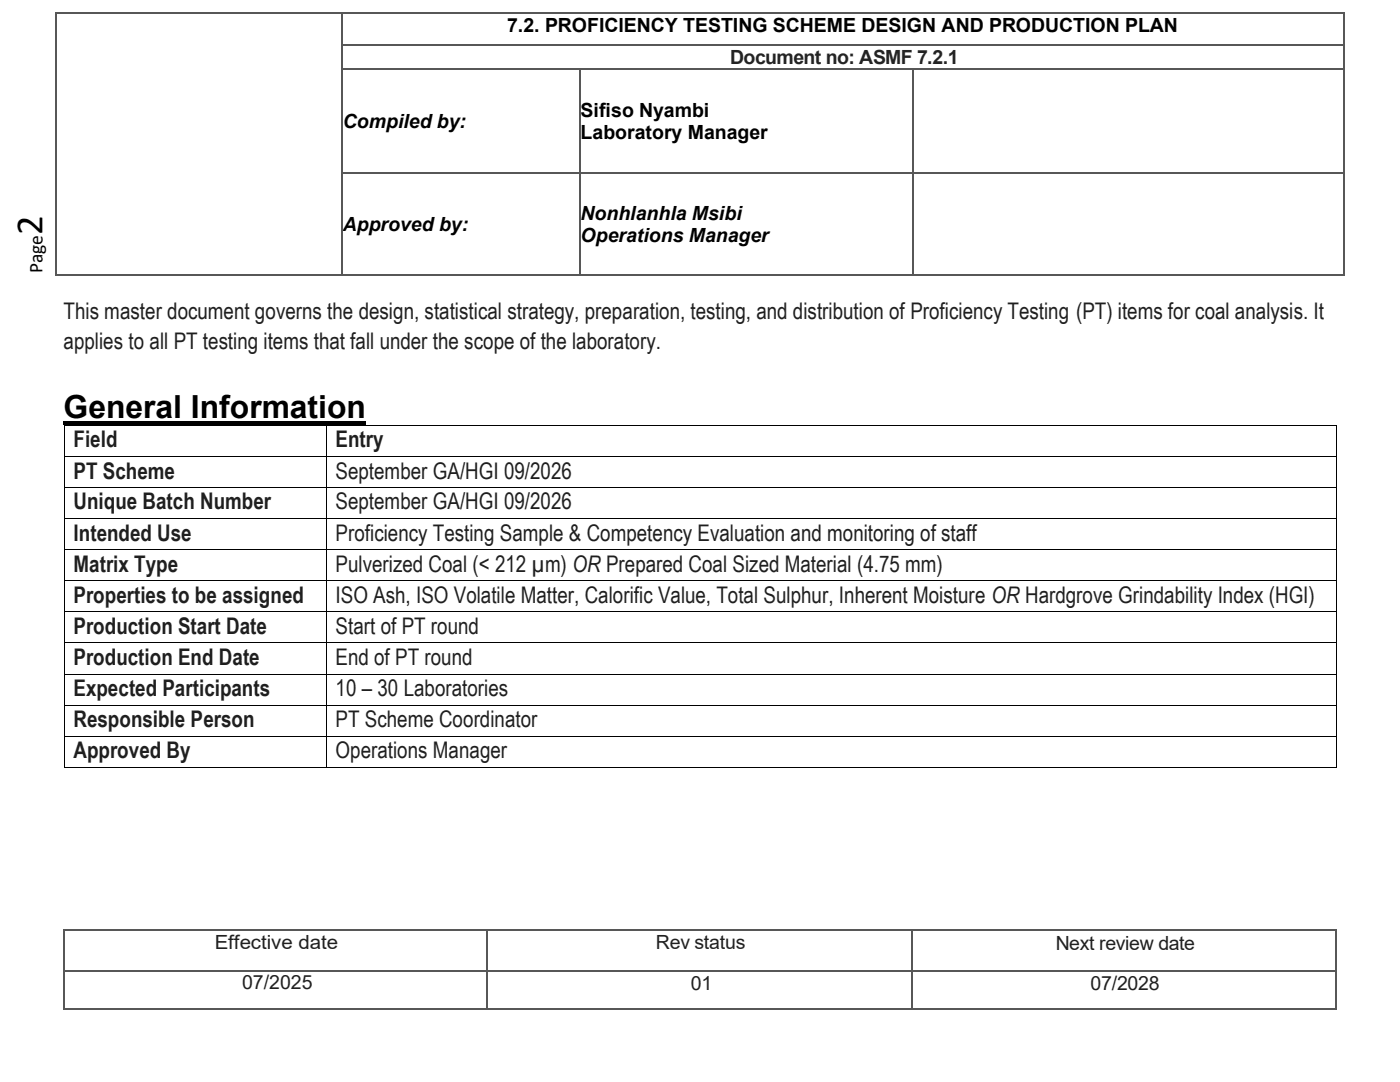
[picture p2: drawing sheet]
<svg xmlns="http://www.w3.org/2000/svg" width="279mm" height="216mm" viewBox="0 0 279 216" stroke-linecap="round" stroke-linejoin="round" font-family="sans-serif">
<defs><g id="words">
<text font-size="7.7" x="8.5" y="46.9" transform="rotate(-90 8.5 46.9)">2</text>
<text font-size="6.3" x="12.7" y="83.4">General Information</text>
<g font-size="4.6" fill="#1f1f1f">
<text x="12.7" y="63.7">This master document governs the design, statistical strategy, preparation, testing, and distribution of Proficiency Testing (PT) items for coal analysis. It</text>
<text x="12.7" y="69.7">applies to all PT testing items that fall under the scope of the laboratory.</text>
<text x="14.7" y="89.3">Field</text>
<text x="67" y="89.3">Entry</text>
<text x="14.7" y="95.5">PT Scheme</text>
<text x="67" y="95.5">September GA/HGI 09/2026</text>
<text x="14.7" y="101.7">Unique Batch Number</text>
<text x="67" y="101.7">September GA/HGI 09/2026</text>
<text x="14.7" y="107.9">Intended Use</text>
<text x="67" y="107.9">Proficiency Testing Sample &amp; Competency Evaluation and monitoring of staff</text>
<text x="14.7" y="114.1">Matrix Type</text>
<text x="67" y="114.1">Pulverized Coal (&lt; 212 µm) OR Prepared Coal Sized Material (4.75 mm)</text>
<text x="14.7" y="120.3">Properties to be assigned</text>
<text x="67" y="120.3">ISO Ash, ISO Volatile Matter, Calorific Value, Total Sulphur, Inherent Moisture OR Hardgrove Grindability Index (HGI)</text>
<text x="14.7" y="126.5">Production Start Date</text>
<text x="67" y="126.5">Start of PT round</text>
<text x="14.7" y="132.7">Production End Date</text>
<text x="67" y="132.7">End of PT round</text>
<text x="14.7" y="138.9">Expected Participants</text>
<text x="67" y="138.9">10 – 30 Laboratories</text>
<text x="14.7" y="145.1">Responsible Person</text>
<text x="67" y="145.1">PT Scheme Coordinator</text>
<text x="14.7" y="151.3">Approved By</text>
<text x="67" y="151.3">Operations Manager</text>
</g>
<g font-size="3.9">
<text x="101.2" y="6.4">7.2. PROFICIENCY TESTING SCHEME DESIGN AND PRODUCTION PLAN</text>
<text x="115.9" y="23.3">Sifiso Nyambi</text>
<text x="68.4" y="25.6">Compiled by:</text>
<text x="115.9" y="27.8">Laboratory Manager</text>
<text x="68.4" y="46.1">Approved by:</text>
<text x="115.9" y="43.8">Nonhlanhla Msibi</text>
<text x="115.9" y="48.3">Operations Manager</text>
<text x="8.5" y="54.5" transform="rotate(-90 8.5 54.5)">Page</text>
</g>
<text font-size="3.9" fill="#242424" x="145.7" y="12.8">Document no: ASMF 7.2.1</text>
<g font-size="3.9" fill="#212121">
<text x="42.8" y="189.4">Effective date</text>
<text x="130.9" y="189.3">Rev status</text>
<text x="210.7" y="189.6">Next review date</text>
<text x="48.3" y="197.4">07/2025</text>
<text x="137.9" y="197.5">01</text>
<text x="217.6" y="197.6">07/2028</text>
</g>
</g></defs>
<g fill="#575757">
<path d="M11 2.5h.2v.3h-.2z" fill-rule="evenodd"/>
<path d="M11 2.5h.2v.3h-.2z" fill-rule="evenodd"/>
</g>
<path d="M11.2 2.7h56.9" fill="none" stroke="#575757" stroke-width=".25"/>
<path d="M68.1 2.5h.3v.3h-.3z" fill-rule="evenodd" fill="#575757"/>
<path d="M68.4 2.7h199.8" fill="none" stroke="#575757" stroke-width=".25"/>
<g fill="#575757">
<path d="M268.2 2.5h.2v.3h-.2z" fill-rule="evenodd"/>
<path d="M268.2 2.5h.2v.3h-.2z" fill-rule="evenodd"/>
</g>
<path d="M11.1 2.8v6.1M68.2 2.8v6.1M268.3 2.8v6.1" fill="none" stroke="#575757" stroke-width=".25"/>
<g fill="#575757">
<path d="M11 8.9h.2v.3h-.2z" fill-rule="evenodd"/>
<path d="M68.1 8.9h.3v.3h-.3z" fill-rule="evenodd"/>
</g>
<path d="M68.4 9.1h199.8" fill="none" stroke="#575757" stroke-width=".25"/>
<path d="M268.2 8.9h.2v.3h-.2z" fill-rule="evenodd" fill="#575757"/>
<path d="M11.1 9.2v4.5M68.2 9.2v4.5M268.3 9.2v4.5" fill="none" stroke="#575757" stroke-width=".25"/>
<g fill="#575757">
<path d="M11 13.7h.2v.2h-.2z" fill-rule="evenodd"/>
<path d="M68.1 13.7h.3v.2h-.3z" fill-rule="evenodd"/>
</g>
<path d="M68.4 13.8h47.2" fill="none" stroke="#575757" stroke-width=".25"/>
<path d="M115.6 13.7h.3v.2h-.3z" fill-rule="evenodd" fill="#575757"/>
<path d="M115.9 13.8h66.2" fill="none" stroke="#575757" stroke-width=".25"/>
<path d="M182.1 13.7h.3v.2h-.3z" fill-rule="evenodd" fill="#575757"/>
<path d="M182.4 13.8h85.8" fill="none" stroke="#575757" stroke-width=".25"/>
<path d="M268.2 13.7h.2v.2h-.2z" fill-rule="evenodd" fill="#575757"/>
<path d="M11.1 13.9v20.5M68.2 13.9v20.5M115.8 13.9v20.5M182.3 13.9v20.5M268.3 13.9v20.5" fill="none" stroke="#575757" stroke-width=".25"/>
<g fill="#575757">
<path d="M11 34.4h.2v.2h-.2z" fill-rule="evenodd"/>
<path d="M68.1 34.4h.3v.2h-.3z" fill-rule="evenodd"/>
</g>
<path d="M68.4 34.5h47.2" fill="none" stroke="#575757" stroke-width=".25"/>
<path d="M115.6 34.4h.3v.2h-.3z" fill-rule="evenodd" fill="#575757"/>
<path d="M115.9 34.5h66.2" fill="none" stroke="#575757" stroke-width=".25"/>
<path d="M182.1 34.4h.3v.2h-.3z" fill-rule="evenodd" fill="#575757"/>
<path d="M182.4 34.5h85.8" fill="none" stroke="#575757" stroke-width=".25"/>
<path d="M268.2 34.4h.2v.2h-.2z" fill-rule="evenodd" fill="#575757"/>
<path d="M11.1 34.6v20.1" fill="none" stroke="#575757" stroke-width=".25"/>
<g fill="#575757">
<path d="M11 54.7h.2v.2h-.2z" fill-rule="evenodd"/>
<path d="M11 54.7h.2v.2h-.2z" fill-rule="evenodd"/>
</g>
<path d="M68.2 34.6v20.1M11.2 54.8h56.9" fill="none" stroke="#575757" stroke-width=".25"/>
<path d="M68.1 54.7h.3v.2h-.3z" fill-rule="evenodd" fill="#575757"/>
<path d="M115.8 34.6v20.1M68.4 54.8h47.2" fill="none" stroke="#575757" stroke-width=".25"/>
<path d="M115.6 54.7h.3v.2h-.3z" fill-rule="evenodd" fill="#575757"/>
<path d="M182.3 34.6v20.1M115.9 54.8h66.2" fill="none" stroke="#575757" stroke-width=".25"/>
<path d="M182.1 54.7h.3v.2h-.3z" fill-rule="evenodd" fill="#575757"/>
<path d="M268.3 34.6v20.1M182.4 54.8h85.8" fill="none" stroke="#575757" stroke-width=".25"/>
<g fill="#575757">
<path d="M268.2 54.7h.2v.2h-.2z" fill-rule="evenodd"/>
<path d="M268.2 54.7h.2v.2h-.2z" fill-rule="evenodd"/>
<path d="M12.7 185.4h.3v.2h-.3z" fill-rule="evenodd"/>
<path d="M12.7 185.4h.3v.2h-.3z" fill-rule="evenodd"/>
</g>
<path d="M13 185.5h84.1" fill="none" stroke="#575757" stroke-width=".25"/>
<path d="M97.1 185.4h.3v.2h-.3z" fill-rule="evenodd" fill="#575757"/>
<path d="M97.4 185.5h84.6" fill="none" stroke="#575757" stroke-width=".25"/>
<path d="M182 185.4h.2v.2h-.2z" fill-rule="evenodd" fill="#575757"/>
<path d="M182.2 185.5h84.3" fill="none" stroke="#575757" stroke-width=".25"/>
<g fill="#575757">
<path d="M266.5 185.4h.2v.2h-.2z" fill-rule="evenodd"/>
<path d="M266.5 185.4h.2v.2h-.2z" fill-rule="evenodd"/>
</g>
<path d="M12.8 185.6v8M97.3 185.6v8M182.1 185.6v8M266.6 185.6v8" fill="none" stroke="#575757" stroke-width=".25"/>
<path d="M12.7 193.6h.3v.2h-.3z" fill-rule="evenodd" fill="#575757"/>
<path d="M13 193.7h84.1" fill="none" stroke="#575757" stroke-width=".25"/>
<path d="M97.1 193.6h.3v.2h-.3z" fill-rule="evenodd" fill="#575757"/>
<path d="M97.4 193.7h84.6" fill="none" stroke="#575757" stroke-width=".25"/>
<path d="M182 193.6h.2v.2h-.2z" fill-rule="evenodd" fill="#575757"/>
<path d="M182.2 193.7h84.3" fill="none" stroke="#575757" stroke-width=".25"/>
<path d="M266.5 193.6h.2v.2h-.2z" fill-rule="evenodd" fill="#575757"/>
<path d="M12.8 193.8v7.4" fill="none" stroke="#575757" stroke-width=".25"/>
<g fill="#575757">
<path d="M12.7 201.2h.3v.3h-.3z" fill-rule="evenodd"/>
<path d="M12.7 201.2h.3v.3h-.3z" fill-rule="evenodd"/>
</g>
<path d="M97.3 193.8v7.4M13 201.3h84.1" fill="none" stroke="#575757" stroke-width=".25"/>
<path d="M97.1 201.2h.3v.3h-.3z" fill-rule="evenodd" fill="#575757"/>
<path d="M182.1 193.8v7.4M97.4 201.3h84.6" fill="none" stroke="#575757" stroke-width=".25"/>
<path d="M182 201.2h.2v.3h-.2z" fill-rule="evenodd" fill="#575757"/>
<path d="M266.6 193.8v7.4M182.2 201.3h84.3" fill="none" stroke="#575757" stroke-width=".25"/>
<g fill="#575757">
<path d="M266.5 201.2h.2v.3h-.2z" fill-rule="evenodd"/>
<path d="M266.5 201.2h.2v.3h-.2z" fill-rule="evenodd"/>
</g>
<g fill="#000">
<path d="M12.7 84h60.4v.7h-60.4z" fill-rule="evenodd"/>
<path d="M12.7 84.8h.2v.1h-.2z" fill-rule="evenodd"/>
<path d="M12.7 84.8h.2v.1h-.2z" fill-rule="evenodd"/>
<path d="M12.7 90.9h.2v.2h-.2z" fill-rule="evenodd"/>
<path d="M12.7 97.2h.2v.1h-.2z" fill-rule="evenodd"/>
<path d="M65 84.8h.2v.1h-.2z" fill-rule="evenodd"/>
<path d="M65 90.9h.2v.2h-.2z" fill-rule="evenodd"/>
<path d="M65 97.2h.2v.1h-.2z" fill-rule="evenodd"/>
<path d="M266.6 84.8h.1v.1h-.1z" fill-rule="evenodd"/>
<path d="M266.6 84.8h.1v.1h-.1z" fill-rule="evenodd"/>
<path d="M266.6 90.9h.1v.2h-.1z" fill-rule="evenodd"/>
<path d="M266.6 97.2h.1v.1h-.1z" fill-rule="evenodd"/>
<path d="M12.7 103.4h.2v.2h-.2z" fill-rule="evenodd"/>
<path d="M12.7 109.6h.2v.1h-.2z" fill-rule="evenodd"/>
<path d="M12.7 115.8h.2v.2h-.2z" fill-rule="evenodd"/>
<path d="M65 103.4h.2v.2h-.2z" fill-rule="evenodd"/>
<path d="M65 109.6h.2v.1h-.2z" fill-rule="evenodd"/>
<path d="M65 115.8h.2v.2h-.2z" fill-rule="evenodd"/>
<path d="M266.6 103.4h.1v.2h-.1z" fill-rule="evenodd"/>
<path d="M266.6 109.6h.1v.1h-.1z" fill-rule="evenodd"/>
<path d="M266.6 115.8h.1v.2h-.1z" fill-rule="evenodd"/>
<path d="M12.7 122h.2v.2h-.2z" fill-rule="evenodd"/>
<path d="M12.7 128.2h.2v.2h-.2z" fill-rule="evenodd"/>
<path d="M12.7 134.4h.2v.2h-.2z" fill-rule="evenodd"/>
<path d="M65 122h.2v.2h-.2z" fill-rule="evenodd"/>
<path d="M65 128.2h.2v.2h-.2z" fill-rule="evenodd"/>
<path d="M65 134.4h.2v.2h-.2z" fill-rule="evenodd"/>
<path d="M266.6 122h.1v.2h-.1z" fill-rule="evenodd"/>
<path d="M266.6 128.2h.1v.2h-.1z" fill-rule="evenodd"/>
<path d="M266.6 134.4h.1v.2h-.1z" fill-rule="evenodd"/>
<path d="M12.7 140.6h.2v.2h-.2z" fill-rule="evenodd"/>
<path d="M12.7 146.8h.2v.2h-.2z" fill-rule="evenodd"/>
<path d="M12.7 153.1h.2v.1h-.2z" fill-rule="evenodd"/>
<path d="M12.7 153.1h.2v.1h-.2z" fill-rule="evenodd"/>
<path d="M65 140.6h.2v.2h-.2z" fill-rule="evenodd"/>
<path d="M65 146.8h.2v.2h-.2z" fill-rule="evenodd"/>
<path d="M65 153.1h.2v.1h-.2z" fill-rule="evenodd"/>
<path d="M266.6 140.6h.1v.2h-.1z" fill-rule="evenodd"/>
<path d="M266.6 146.8h.1v.2h-.1z" fill-rule="evenodd"/>
<path d="M266.6 153.1h.1v.1h-.1z" fill-rule="evenodd"/>
<path d="M266.6 153.1h.1v.1h-.1z" fill-rule="evenodd"/>
</g>
<g fill="none" stroke="#000" stroke-width=".2">
<path d="M12.8 84.9v6M12.8 91.1v6.1M12.8 97.3v6.1M12.9 84.9h52.1M12.9 91h52.1M12.9 97.3h52.1M65.1 84.9v6M65.1 91.1v6.1M65.1 97.3v6.1M65.2 84.9h201.4M65.2 91h201.4M65.2 97.3h201.4"/>
<path d="M266.7 84.9v6M266.7 91.1v6.1M266.7 97.3v6.1M12.8 103.6v6M12.8 109.7v6.1M12.8 116v6M12.9 103.5h52.1M12.9 109.7h52.1M12.9 115.9h52.1M65.1 103.6v6M65.1 109.7v6.1M65.1 116v6"/>
<path d="M65.2 103.5h201.4M65.2 109.7h201.4M65.2 115.9h201.4M266.7 103.6v6M266.7 109.7v6.1M266.7 116v6M12.8 122.2v6M12.8 128.4v6M12.8 134.6v6M12.9 122.1h52.1M12.9 128.3h52.1M12.9 134.5h52.1"/>
<path d="M65.1 122.2v6M65.1 128.4v6M65.1 134.6v6M65.2 122.1h201.4M65.2 128.3h201.4M65.2 134.5h201.4M266.7 122.2v6M266.7 128.4v6M266.7 134.6v6M12.8 140.8v6M12.8 147v6.1M12.9 140.7h52.1"/>
<path d="M12.9 146.9h52.1M12.9 153.1h52.1M65.1 140.8v6M65.1 147v6.1M65.2 140.7h201.4M65.2 146.9h201.4M65.2 153.1h201.4M266.7 140.8v6M266.7 147v6.1"/>
</g>
<use href="#words"/>
</svg>
